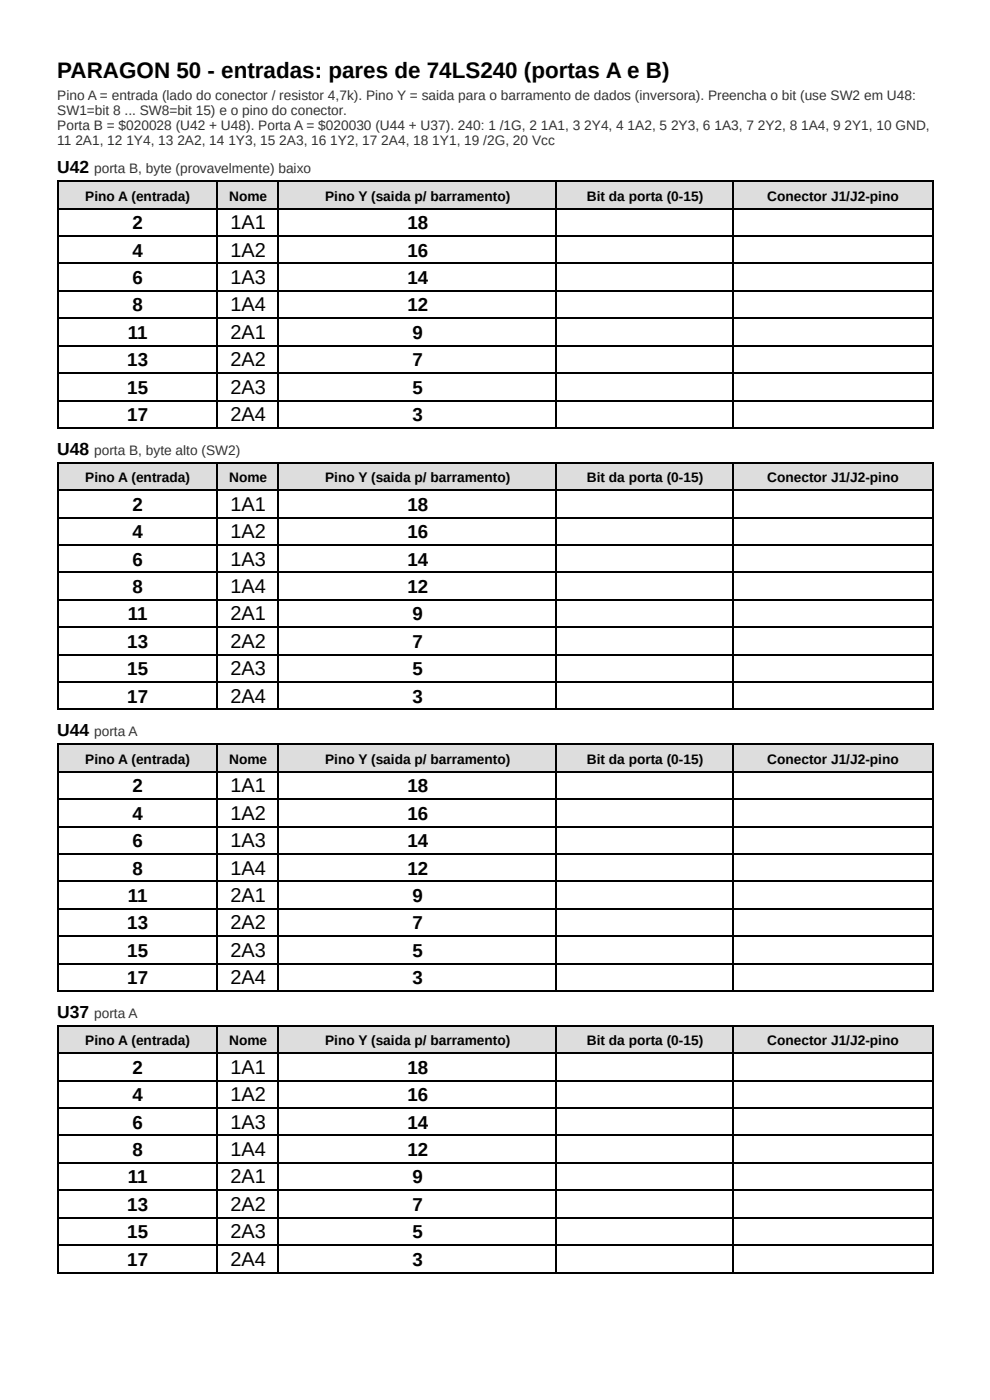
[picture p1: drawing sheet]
<svg xmlns="http://www.w3.org/2000/svg" width="210mm" height="297mm" viewBox="0 0 210 297" stroke-linecap="round" stroke-linejoin="round" font-family="sans-serif">
<defs><g id="words">
<text font-size="4.8" x="12.2" y="16.7">PARAGON 50 - entradas: pares de 74LS240 (portas A e B)</text>
<g font-size="4.2">
<text x="48.9" y="48.7">1A1</text>
<text x="48.9" y="54.5">1A2</text>
<text x="48.9" y="60.3">1A3</text>
<text x="48.9" y="66.1">1A4</text>
<text x="48.9" y="72">2A1</text>
<text x="48.9" y="77.8">2A2</text>
<text x="48.9" y="83.6">2A3</text>
<text x="48.9" y="89.4">2A4</text>
<text x="48.9" y="108.5">1A1</text>
<text x="48.9" y="114.3">1A2</text>
<text x="48.9" y="120.1">1A3</text>
<text x="48.9" y="125.9">1A4</text>
<text x="48.9" y="131.8">2A1</text>
<text x="48.9" y="137.6">2A2</text>
<text x="48.9" y="143.4">2A3</text>
<text x="48.9" y="149.2">2A4</text>
<text x="48.9" y="168.3">1A1</text>
<text x="48.9" y="174.1">1A2</text>
<text x="48.9" y="179.9">1A3</text>
<text x="48.9" y="185.7">1A4</text>
<text x="48.9" y="191.6">2A1</text>
<text x="48.9" y="197.4">2A2</text>
<text x="48.9" y="203.2">2A3</text>
<text x="48.9" y="209">2A4</text>
<text x="48.9" y="228.1">1A1</text>
<text x="48.9" y="233.9">1A2</text>
<text x="48.9" y="239.7">1A3</text>
<text x="48.9" y="245.5">1A4</text>
<text x="48.9" y="251.4">2A1</text>
<text x="48.9" y="257.2">2A2</text>
<text x="48.9" y="263">2A3</text>
<text x="48.9" y="268.8">2A4</text>
</g>
<g font-size="4">
<text x="28.1" y="48.7">2</text>
<text x="86.5" y="48.7">18</text>
<text x="28.1" y="54.5">4</text>
<text x="86.5" y="54.5">16</text>
<text x="28.1" y="60.3">6</text>
<text x="86.5" y="60.3">14</text>
<text x="27.1" y="72">11</text>
<text x="28.1" y="66.1">8</text>
<text x="86.5" y="66.1">12</text>
<text x="87.6" y="72">9</text>
<text x="27" y="77.8">13</text>
<text x="87.6" y="77.8">7</text>
<text x="27" y="83.6">15</text>
<text x="87.6" y="83.6">5</text>
<text x="27" y="89.4">17</text>
<text x="87.6" y="89.4">3</text>
<text x="28.1" y="108.5">2</text>
<text x="86.5" y="108.5">18</text>
<text x="28.1" y="114.3">4</text>
<text x="86.5" y="114.3">16</text>
<text x="28.1" y="120.1">6</text>
<text x="28.1" y="125.9">8</text>
<text x="86.5" y="120.1">14</text>
<text x="86.5" y="125.9">12</text>
<text x="27.1" y="131.8">11</text>
<text x="87.6" y="131.8">9</text>
<text x="27" y="137.6">13</text>
<text x="87.6" y="137.6">7</text>
<text x="27" y="143.4">15</text>
<text x="87.6" y="143.4">5</text>
<text x="27" y="149.2">17</text>
<text x="87.6" y="149.2">3</text>
<text x="28.1" y="168.3">2</text>
<text x="86.5" y="168.3">18</text>
<text x="28.1" y="174.1">4</text>
<text x="28.1" y="179.9">6</text>
<text x="86.5" y="174.1">16</text>
<text x="86.5" y="179.9">14</text>
<text x="28.1" y="185.7">8</text>
<text x="86.5" y="185.7">12</text>
<text x="27.1" y="191.6">11</text>
<text x="87.6" y="191.6">9</text>
<text x="27" y="197.4">13</text>
<text x="87.6" y="197.4">7</text>
<text x="27" y="203.2">15</text>
<text x="87.6" y="203.2">5</text>
<text x="27" y="209">17</text>
<text x="87.6" y="209">3</text>
<text x="28.1" y="228.1">2</text>
<text x="28.1" y="233.9">4</text>
<text x="86.5" y="228.1">18</text>
<text x="86.5" y="233.9">16</text>
<text x="28.1" y="239.7">6</text>
<text x="86.5" y="239.7">14</text>
<text x="28.1" y="245.5">8</text>
<text x="86.5" y="245.5">12</text>
<text x="27.1" y="251.4">11</text>
<text x="87.6" y="251.4">9</text>
<text x="27" y="257.2">13</text>
<text x="87.6" y="257.2">7</text>
<text x="27" y="263">15</text>
<text x="87.6" y="263">5</text>
<text x="27" y="268.8">17</text>
<text x="87.6" y="268.8">3</text>
</g>
<g font-size="3.7">
<text x="12.2" y="36.8">U42</text>
<text x="12.2" y="96.6">U48</text>
<text x="12.2" y="156.4">U44</text>
<text x="12.2" y="216.2">U37</text>
</g>
<g font-size="2.9" fill="#333">
<text x="12.2" y="21.2">Pino A = entrada (lado do conector / resistor 4,7k). Pino Y = saida para o barramento de dados (inversora). Preencha o bit (use SW2 em U48:</text>
<text x="12.2" y="24.3">SW1=bit 8 ... SW8=bit 15) e o pino do conector.</text>
<text x="12.2" y="27.5">Porta B = $020028 (U42 + U48). Porta A = $020030 (U44 + U37). 240: 1 /1G, 2 1A1, 3 2Y4, 4 1A2, 5 2Y3, 6 1A3, 7 2Y2, 8 1A4, 9 2Y1, 10 GND,</text>
<text x="12.2" y="30.7">11 2A1, 12 1Y4, 13 2A2, 14 1Y3, 15 2A3, 16 1Y2, 17 2A4, 18 1Y1, 19 /2G, 20 Vcc</text>
<text x="20" y="36.8">porta B, byte (provavelmente) baixo</text>
<text x="20" y="96.6">porta B, byte alto (SW2)</text>
<text x="20" y="156.4">porta A</text>
<text x="20" y="216.2">porta A</text>
</g>
<g font-size="2.9">
<text x="18.1" y="42.6">Pino A (entrada)</text>
<text x="48.7" y="42.6">Nome</text>
<text x="69" y="42.6">Pino Y (saida p/ barramento)</text>
<text x="124.6" y="42.6">Bit da porta (0-15)</text>
<text x="162.9" y="42.6">Conector J1/J2-pino</text>
<text x="18.1" y="102.4">Pino A (entrada)</text>
<text x="48.7" y="102.4">Nome</text>
<text x="69" y="102.4">Pino Y (saida p/ barramento)</text>
<text x="124.6" y="102.4">Bit da porta (0-15)</text>
<text x="162.9" y="102.4">Conector J1/J2-pino</text>
<text x="18.1" y="162.2">Pino A (entrada)</text>
<text x="48.7" y="162.2">Nome</text>
<text x="69" y="162.2">Pino Y (saida p/ barramento)</text>
<text x="124.6" y="162.2">Bit da porta (0-15)</text>
<text x="162.9" y="162.2">Conector J1/J2-pino</text>
<text x="18.1" y="222">Pino A (entrada)</text>
<text x="48.7" y="222">Nome</text>
<text x="69" y="222">Pino Y (saida p/ barramento)</text>
<text x="124.6" y="222">Bit da porta (0-15)</text>
<text x="162.9" y="222">Conector J1/J2-pino</text>
</g>
</g></defs>
<g fill="#ddd">
<path d="M12.4 38.6h33.9v5.9h-33.9z"/>
<path d="M46.3 38.6h13v5.9h-13z"/>
<path d="M59.3 38.6h59v5.9h-59z"/>
<path d="M118.3 38.6h37.5v5.9h-37.5z"/>
<path d="M155.8 38.6h42.4v5.9h-42.4z"/>
</g>
<g fill="none" stroke="#000" stroke-width=".26">
<path d="M12.2 38.5h186M12.3 38.4v52.6M46.2 38.4v52.6M59.1 38.4v52.6M118.1 38.4v52.6M155.7 38.4v52.6M198 38.4v52.6M12.2 44.3h186M12.2 50.1h186M12.2 56h186M12.2 61.8h186M12.2 67.6h186"/>
<path d="M12.2 73.4h186M12.2 79.2h186M12.2 85.1h186M12.2 90.9h186"/>
</g>
<g fill="#ddd">
<path d="M12.4 98.4h33.9v5.8h-33.9z"/>
<path d="M46.3 98.4h13v5.8h-13z"/>
<path d="M59.3 98.4h59v5.8h-59z"/>
<path d="M118.3 98.4h37.5v5.8h-37.5z"/>
<path d="M155.8 98.4h42.4v5.8h-42.4z"/>
</g>
<g fill="none" stroke="#000" stroke-width=".26">
<path d="M12.2 98.3h186M12.3 98.2v52.6M46.2 98.2v52.6M59.1 98.2v52.6M118.1 98.2v52.6M155.7 98.2v52.6M198 98.2v52.6M12.2 104.1h186M12.2 109.9h186M12.2 115.8h186M12.2 121.6h186M12.2 127.4h186"/>
<path d="M12.2 133.2h186M12.2 139h186M12.2 144.9h186M12.2 150.7h186"/>
</g>
<g fill="#ddd">
<path d="M12.4 158.2h33.9v5.8h-33.9z"/>
<path d="M46.3 158.2h13v5.8h-13z"/>
<path d="M59.3 158.2h59v5.8h-59z"/>
<path d="M118.3 158.2h37.5v5.8h-37.5z"/>
<path d="M155.8 158.2h42.4v5.8h-42.4z"/>
</g>
<g fill="none" stroke="#000" stroke-width=".26">
<path d="M12.2 158.1h186M12.3 158v52.6M46.2 158v52.6M59.1 158v52.6M118.1 158v52.6M155.7 158v52.6M198 158v52.6M12.2 163.9h186M12.2 169.7h186M12.2 175.6h186M12.2 181.4h186M12.2 187.2h186"/>
<path d="M12.2 193h186M12.2 198.8h186M12.2 204.7h186M12.2 210.5h186"/>
</g>
<g fill="#ddd">
<path d="M12.4 218h33.9v5.8h-33.9z"/>
<path d="M46.3 218h13v5.8h-13z"/>
<path d="M59.3 218h59v5.8h-59z"/>
<path d="M118.3 218h37.5v5.8h-37.5z"/>
<path d="M155.8 218h42.4v5.8h-42.4z"/>
</g>
<g fill="none" stroke="#000" stroke-width=".26">
<path d="M12.2 217.9h186M12.3 217.8v52.6M46.2 217.8v52.6M59.1 217.8v52.6M118.1 217.8v52.6M155.7 217.8v52.6M198 217.8v52.6M12.2 223.7h186M12.2 229.5h186M12.2 235.3h186M12.2 241.2h186M12.2 247h186"/>
<path d="M12.2 252.8h186M12.2 258.6h186M12.2 264.5h186M12.2 270.3h186"/>
</g>
<use href="#words"/>
</svg>
